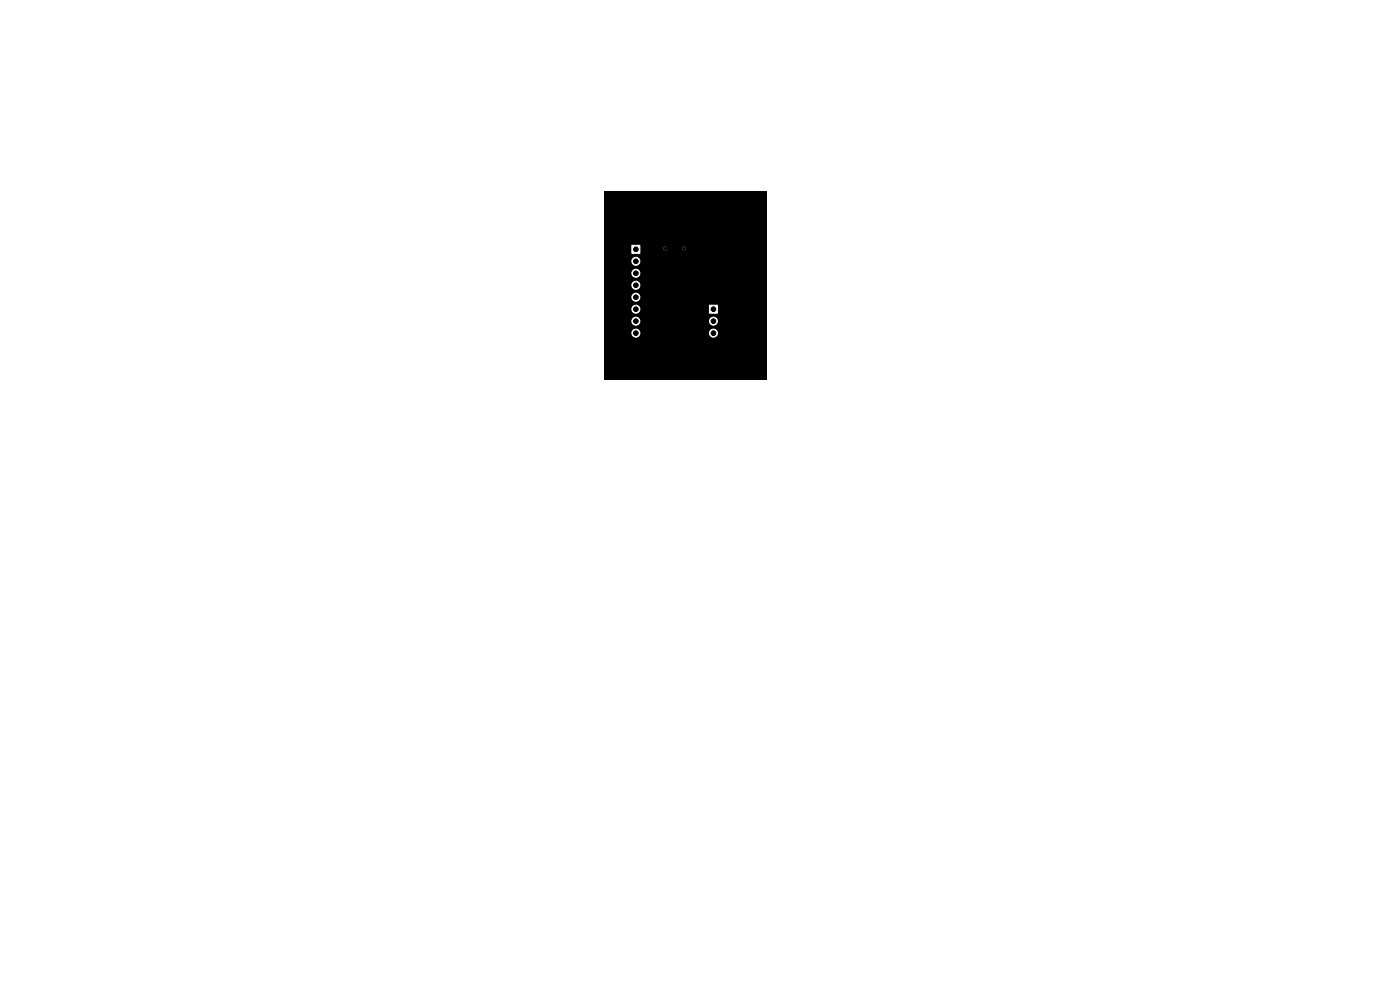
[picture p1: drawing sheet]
<svg xmlns="http://www.w3.org/2000/svg" width="297mm" height="210mm" viewBox="0 0 297 210" stroke-linecap="round" stroke-linejoin="round" font-family="sans-serif">
<path d="M128.1 40.7h34.5v39.9h-34.5z" fill="#000"/>
<g fill="#fff" stroke="#fff" stroke-width=".21">
<path d="M134 52h1.7v1.7h-1.7z"/>
<path d="M150.5 64.7h1.7v1.7h-1.7z"/>
<circle cx="134.9" cy="55.4" r=".85"/>
<circle cx="134.9" cy="58" r=".85"/>
<circle cx="134.9" cy="60.5" r=".85"/>
<circle cx="134.9" cy="63" r=".85"/>
<circle cx="134.9" cy="65.6" r=".85"/>
<circle cx="134.9" cy="68.1" r=".85"/>
<circle cx="134.9" cy="70.7" r=".85"/>
<circle cx="145.1" cy="52.7" r=".28"/>
<circle cx="141.1" cy="52.7" r=".28"/>
<circle cx="151.4" cy="68.1" r=".85"/>
<circle cx="151.4" cy="70.7" r=".85"/>
</g>
<g fill="#000" stroke="#000" stroke-width=".21">
<circle cx="134.9" cy="58" r=".5"/>
<circle cx="134.9" cy="55.4" r=".5"/>
<circle cx="134.9" cy="52.9" r=".5"/>
<circle cx="141.1" cy="52.7" r=".28"/>
<circle cx="145.1" cy="52.7" r=".28"/>
<circle cx="134.9" cy="63.1" r=".5"/>
<circle cx="134.9" cy="68.1" r=".5"/>
<circle cx="134.9" cy="60.5" r=".5"/>
<circle cx="134.9" cy="65.6" r=".5"/>
<circle cx="134.9" cy="70.7" r=".5"/>
<circle cx="151.4" cy="65.6" r=".5"/>
<circle cx="151.4" cy="68.1" r=".5"/>
<circle cx="151.4" cy="70.7" r=".5"/>
</g>
</svg>
